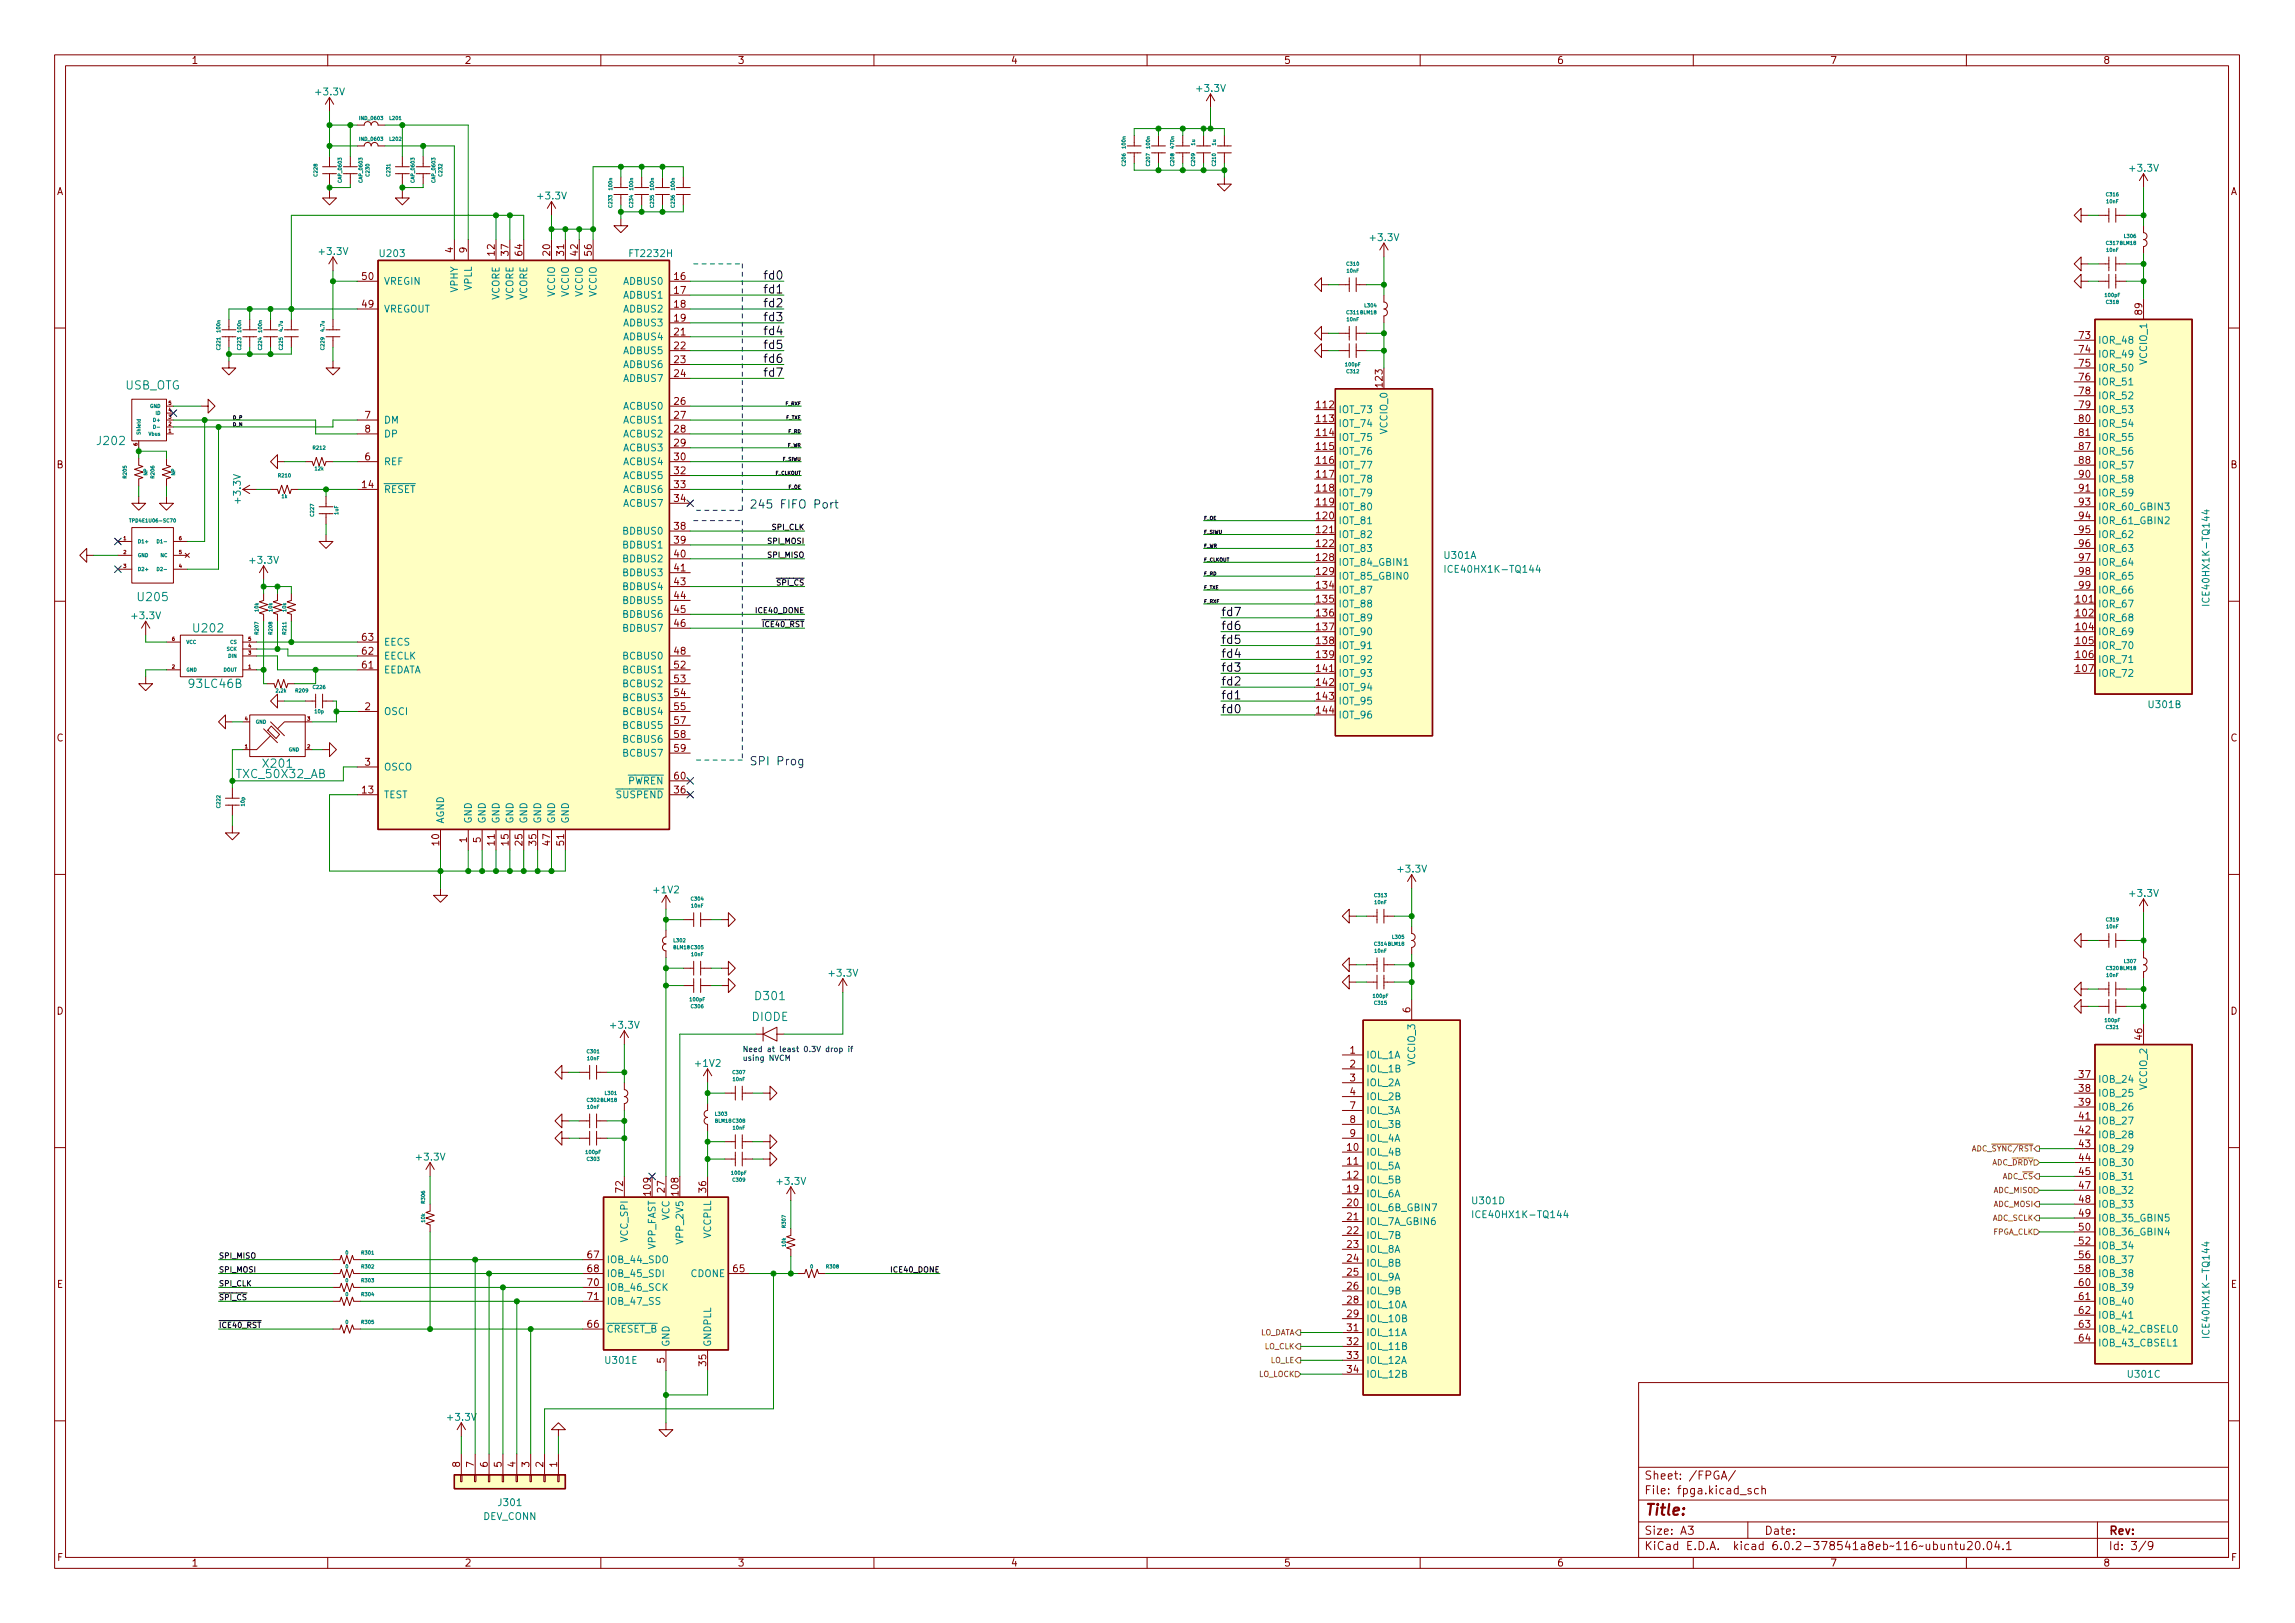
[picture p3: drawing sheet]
<svg xmlns="http://www.w3.org/2000/svg" width="420mm" height="297mm" viewBox="0 0 420 297" stroke-linecap="round" stroke-linejoin="round" font-family="sans-serif">
<defs><g id="words">
<text font-size="2.8" fill="#840000" x="301" y="277.3">Title:</text>
<g font-size="2.1">
<text x="140.3" y="51.2">fd0</text>
<text x="140.3" y="53.7">fd1</text>
<text x="140.3" y="58.8">fd3</text>
<text x="140.3" y="56.2">fd2</text>
<text x="140.3" y="63.9">fd5</text>
<text x="140.3" y="61.3">fd4</text>
<text x="140.3" y="66.4">fd6</text>
<text x="140.3" y="68.9">fd7</text>
<text x="223.5" y="112.8">fd7</text>
<text x="223.5" y="115.3">fd6</text>
<text x="223.5" y="117.8">fd5</text>
<text x="223.5" y="125.5">fd2</text>
<text x="223.5" y="122.9">fd3</text>
<text x="223.5" y="120.4">fd4</text>
<text x="223.5" y="130.5">fd0</text>
<text x="223.5" y="128">fd1</text>
</g>
<g font-size="2.1" fill="#008484">
<text x="22.8" y="71.3">USB_OTG</text>
<text x="18" y="81.4">J202</text>
<text x="25.4" y="110">U205</text>
<text x="35.6" y="115.7">U202</text>
<text x="34.8" y="125.9">93LC46B</text>
<text x="43.5" y="142.4">TXC_50X32_AB</text>
<text x="48.3" y="140.5">X201</text>
<text x="138.4" y="183">D301</text>
<text x="137.6" y="186.9">DIODE</text>
</g>
<g font-size="2.1" fill="#0000c2">
<text x="137.2" y="93.1">245 FIFO Port</text>
<text x="137.2" y="140.1">SPI Prog</text>
</g>
<g font-size="2.1" fill="#840000">
<text x="301" y="273.5">File: fpga.kicad_sch</text>
<text x="301" y="270.8">Sheet: /FPGA/</text>
<text x="301" y="280.9">Size: A3</text>
<text x="323" y="280.9">Date:</text>
<text x="386" y="280.9">Rev:</text>
<text x="301" y="283.7">KiCad E.D.A. kicad 6.0.2-378541a8eb~116~ubuntu20.04.1</text>
<text x="386" y="283.7">Id: 3/9</text>
</g>
<g font-size="1.8" fill="#840000">
<text x="35" y="11.7">1</text>
<text x="85" y="11.7">2</text>
<text x="135" y="11.7">3</text>
<text x="185" y="11.7">4</text>
<text x="235" y="11.7">5</text>
<text x="285" y="11.7">6</text>
<text x="335" y="11.7">7</text>
<text x="385" y="11.7">8</text>
<text x="10.3" y="35.7">A</text>
<text x="408.3" y="35.7">A</text>
<text x="82.9" y="46.2" transform="rotate(-90 82.9 46.2)">4</text>
<text x="85.5" y="46.2" transform="rotate(-90 85.5 46.2)">9</text>
<text x="90.6" y="46.7" transform="rotate(-90 90.6 46.7)">12</text>
<text x="93.1" y="46.7" transform="rotate(-90 93.1 46.7)">37</text>
<text x="95.6" y="46.7" transform="rotate(-90 95.6 46.7)">64</text>
<text x="100.7" y="46.7" transform="rotate(-90 100.7 46.7)">20</text>
<text x="103.3" y="46.7" transform="rotate(-90 103.3 46.7)">31</text>
<text x="105.8" y="46.7" transform="rotate(-90 105.8 46.7)">42</text>
<text x="108.3" y="46.7" transform="rotate(-90 108.3 46.7)">56</text>
<text x="66.3" y="51.2">50</text>
<text x="123.5" y="51.2">16</text>
<text x="123.5" y="53.8">17</text>
<text x="66.3" y="56.3">49</text>
<text x="123.5" y="56.3">18</text>
<text x="123.5" y="58.8">19</text>
<text x="392.2" y="57.5" transform="rotate(-90 392.2 57.5)">89</text>
<text x="123.5" y="61.4">21</text>
<text x="123.5" y="63.9">22</text>
<text x="380.7" y="62">73</text>
<text x="380.7" y="64.6">74</text>
<text x="123.5" y="66.5">23</text>
<text x="123.5" y="69">24</text>
<text x="253.1" y="70.7" transform="rotate(-90 253.1 70.7)">123</text>
<text x="380.7" y="67.1">75</text>
<text x="380.7" y="69.6">76</text>
<text x="66.8" y="76.6">7</text>
<text x="123.5" y="74.1">26</text>
<text x="123.5" y="76.6">27</text>
<text x="241.1" y="74.7">112</text>
<text x="241.1" y="77.3">113</text>
<text x="380.7" y="72.2">78</text>
<text x="380.7" y="74.7">79</text>
<text x="380.7" y="77.3">80</text>
<text x="66.8" y="79.2">8</text>
<text x="123.5" y="79.2">28</text>
<text x="123.5" y="81.7">29</text>
<text x="241.1" y="79.8">114</text>
<text x="241.1" y="82.3">115</text>
<text x="380.7" y="79.8">81</text>
<text x="380.7" y="82.3">87</text>
<text x="10.3" y="85.7">B</text>
<text x="66.3" y="89.3">14</text>
<text x="66.8" y="84.2">6</text>
<text x="123.5" y="84.2">30</text>
<text x="123.5" y="86.8">32</text>
<text x="123.5" y="89.3">33</text>
<text x="241.1" y="84.9">116</text>
<text x="241.1" y="87.4">117</text>
<text x="241.1" y="90">118</text>
<text x="380.7" y="84.9">88</text>
<text x="380.7" y="87.4">90</text>
<text x="380.7" y="90">91</text>
<text x="408.3" y="85.7">B</text>
<text x="123.5" y="91.9">34</text>
<text x="241.1" y="92.5">119</text>
<text x="241.1" y="95">120</text>
<text x="380.7" y="92.5">93</text>
<text x="380.7" y="95">94</text>
<text x="123.5" y="96.9">38</text>
<text x="123.5" y="99.5">39</text>
<text x="241.1" y="97.6">121</text>
<text x="241.1" y="100.1">122</text>
<text x="380.7" y="97.6">95</text>
<text x="380.7" y="100.1">96</text>
<text x="123.5" y="102">40</text>
<text x="123.5" y="104.6">41</text>
<text x="123.5" y="107.1">43</text>
<text x="241.1" y="102.7">128</text>
<text x="241.1" y="105.2">129</text>
<text x="241.1" y="107.7">134</text>
<text x="380.7" y="102.7">97</text>
<text x="380.7" y="105.2">98</text>
<text x="380.7" y="107.7">99</text>
<text x="123.5" y="109.6">44</text>
<text x="123.5" y="112.2">45</text>
<text x="241.1" y="110.3">135</text>
<text x="241.1" y="112.8">136</text>
<text x="380.2" y="110.3">101</text>
<text x="380.2" y="112.8">102</text>
<text x="66.3" y="119.8">62</text>
<text x="66.3" y="117.3">63</text>
<text x="123.5" y="114.7">46</text>
<text x="123.5" y="119.8">48</text>
<text x="241.1" y="115.4">137</text>
<text x="241.1" y="117.9">138</text>
<text x="380.2" y="115.4">104</text>
<text x="380.2" y="117.9">105</text>
<text x="66.3" y="122.3">61</text>
<text x="123.5" y="122.3">52</text>
<text x="123.5" y="124.9">53</text>
<text x="241.1" y="120.4">139</text>
<text x="241.1" y="123">141</text>
<text x="241.1" y="125.5">142</text>
<text x="380.2" y="120.4">106</text>
<text x="380.2" y="123">107</text>
<text x="66.8" y="130">2</text>
<text x="123.5" y="127.4">54</text>
<text x="123.5" y="130">55</text>
<text x="241.1" y="128.1">143</text>
<text x="241.1" y="130.6">144</text>
<text x="10.3" y="135.7">C</text>
<text x="123.5" y="132.5">57</text>
<text x="123.5" y="135">58</text>
<text x="123.5" y="137.6">59</text>
<text x="408.3" y="135.7">C</text>
<text x="66.8" y="140.1">3</text>
<text x="123.5" y="142.7">60</text>
<text x="66.3" y="145.2">13</text>
<text x="123.5" y="145.2">36</text>
<text x="80.4" y="154.7" transform="rotate(-90 80.4 154.7)">10</text>
<text x="85.5" y="154.2" transform="rotate(-90 85.5 154.2)">1</text>
<text x="88" y="154.2" transform="rotate(-90 88 154.2)">5</text>
<text x="90.6" y="154.7" transform="rotate(-90 90.6 154.7)">11</text>
<text x="93.1" y="154.7" transform="rotate(-90 93.1 154.7)">15</text>
<text x="95.6" y="154.7" transform="rotate(-90 95.6 154.7)">25</text>
<text x="98.2" y="154.7" transform="rotate(-90 98.2 154.7)">35</text>
<text x="100.7" y="154.7" transform="rotate(-90 100.7 154.7)">47</text>
<text x="103.3" y="154.7" transform="rotate(-90 103.3 154.7)">51</text>
<text x="10.3" y="185.7">D</text>
<text x="258.2" y="185.3" transform="rotate(-90 258.2 185.3)">6</text>
<text x="408.3" y="185.7">D</text>
<text x="392.2" y="190.3" transform="rotate(-90 392.2 190.3)">46</text>
<text x="247.2" y="192.8">1</text>
<text x="247.2" y="195.4">2</text>
<text x="247.2" y="197.9">3</text>
<text x="380.7" y="197.3">37</text>
<text x="247.2" y="200.4">4</text>
<text x="247.2" y="203">7</text>
<text x="380.7" y="199.8">38</text>
<text x="380.7" y="202.3">39</text>
<text x="247.2" y="205.5">8</text>
<text x="247.2" y="208.1">9</text>
<text x="380.7" y="204.9">41</text>
<text x="380.7" y="207.4">42</text>
<text x="380.7" y="210">43</text>
<text x="246.7" y="210.6">10</text>
<text x="246.7" y="213.1">11</text>
<text x="246.7" y="215.7">12</text>
<text x="380.7" y="212.5">44</text>
<text x="380.7" y="215">45</text>
<text x="114" y="218.2" transform="rotate(-90 114 218.2)">72</text>
<text x="119.1" y="218.7" transform="rotate(-90 119.1 218.7)">109</text>
<text x="121.7" y="218.2" transform="rotate(-90 121.7 218.2)">27</text>
<text x="124.2" y="218.7" transform="rotate(-90 124.2 218.7)">108</text>
<text x="129.3" y="218.2" transform="rotate(-90 129.3 218.2)">36</text>
<text x="246.7" y="218.2">19</text>
<text x="246.7" y="220.8">20</text>
<text x="380.7" y="217.6">47</text>
<text x="380.7" y="220.1">48</text>
<text x="246.7" y="223.3">21</text>
<text x="246.7" y="225.8">22</text>
<text x="380.7" y="222.7">49</text>
<text x="380.7" y="225.2">50</text>
<text x="380.7" y="227.7">52</text>
<text x="107.6" y="230.3">67</text>
<text x="107.6" y="232.8">68</text>
<text x="134.3" y="232.8">65</text>
<text x="246.7" y="228.4">23</text>
<text x="246.7" y="230.9">24</text>
<text x="246.7" y="233.5">25</text>
<text x="380.7" y="230.3">56</text>
<text x="380.7" y="232.8">58</text>
<text x="10.4" y="235.7">E</text>
<text x="107.6" y="235.4">70</text>
<text x="107.6" y="237.9">71</text>
<text x="246.7" y="236">26</text>
<text x="246.7" y="238.5">28</text>
<text x="380.7" y="235.4">60</text>
<text x="380.7" y="237.9">61</text>
<text x="408.4" y="235.7">E</text>
<text x="107.6" y="243">66</text>
<text x="246.7" y="241.1">29</text>
<text x="246.7" y="243.6">31</text>
<text x="380.7" y="240.4">62</text>
<text x="380.7" y="243">63</text>
<text x="380.7" y="245.5">64</text>
<text x="121.7" y="249.4" transform="rotate(-90 121.7 249.4)">5</text>
<text x="129.3" y="249.9" transform="rotate(-90 129.3 249.9)">35</text>
<text x="246.7" y="246.2">32</text>
<text x="246.7" y="248.7">33</text>
<text x="246.7" y="251.2">34</text>
<text x="84.2" y="268.5" transform="rotate(-90 84.2 268.5)">8</text>
<text x="86.7" y="268.5" transform="rotate(-90 86.7 268.5)">7</text>
<text x="89.3" y="268.5" transform="rotate(-90 89.3 268.5)">6</text>
<text x="91.8" y="268.5" transform="rotate(-90 91.8 268.5)">5</text>
<text x="94.4" y="268.5" transform="rotate(-90 94.4 268.5)">4</text>
<text x="96.9" y="268.5" transform="rotate(-90 96.9 268.5)">3</text>
<text x="99.4" y="268.5" transform="rotate(-90 99.4 268.5)">2</text>
<text x="102" y="268.5" transform="rotate(-90 102 268.5)">1</text>
<text x="10.4" y="285.7">F</text>
<text x="35" y="286.7">1</text>
<text x="85" y="286.7">2</text>
<text x="135" y="286.7">3</text>
<text x="185" y="286.7">4</text>
<text x="235" y="286.7">5</text>
<text x="285" y="286.7">6</text>
<text x="335" y="286.7">7</text>
<text x="385" y="286.7">8</text>
<text x="408.4" y="285.7">F</text>
</g>
<g font-size="1.8" fill="#008484">
<text x="58" y="17.4">+3.3V</text>
<text x="219.3" y="16.8">+3.3V</text>
<text x="390.1" y="31.4">+3.3V</text>
<text x="98.6" y="36.5">+3.3V</text>
<text x="58.6" y="46.6">+3.3V</text>
<text x="69.7" y="47">U203</text>
<text x="115.4" y="47">FT2232H</text>
<text x="251" y="44.1">+3.3V</text>
<text x="70.2" y="52.1">VREGIN</text>
<text x="83.8" y="53.5" transform="rotate(-90 83.8 53.5)">VPHY</text>
<text x="86.4" y="53.2" transform="rotate(-90 86.4 53.2)">VPLL</text>
<text x="114.3" y="52.1">ADBUS0</text>
<text x="70.2" y="57.2">VREGOUT</text>
<text x="91.4" y="55" transform="rotate(-90 91.4 55)">VCORE</text>
<text x="94" y="55" transform="rotate(-90 94 55)">VCORE</text>
<text x="96.5" y="55" transform="rotate(-90 96.5 55)">VCORE</text>
<text x="101.6" y="54.3" transform="rotate(-90 101.6 54.3)">VCCIO</text>
<text x="104.1" y="54.3" transform="rotate(-90 104.1 54.3)">VCCIO</text>
<text x="106.7" y="54.3" transform="rotate(-90 106.7 54.3)">VCCIO</text>
<text x="109.2" y="54.3" transform="rotate(-90 109.2 54.3)">VCCIO</text>
<text x="114.3" y="54.6">ADBUS1</text>
<text x="114.3" y="57.2">ADBUS2</text>
<text x="114.3" y="59.7">ADBUS3</text>
<text x="114.3" y="62.3">ADBUS4</text>
<text x="114.3" y="64.8">ADBUS5</text>
<text x="384" y="62.9">IOR_48</text>
<text x="384" y="65.4">IOR_49</text>
<text x="114.3" y="67.3">ADBUS6</text>
<text x="114.3" y="69.9">ADBUS7</text>
<text x="384" y="68">IOR_50</text>
<text x="384" y="70.5">IOR_51</text>
<text x="393.1" y="66.5" transform="rotate(-90 393.1 66.5)">VCCIO_1</text>
<text x="70.2" y="77.5">DM</text>
<text x="114.3" y="75">ACBUS0</text>
<text x="114.3" y="77.5">ACBUS1</text>
<text x="245" y="75.6">IOT_73</text>
<text x="384" y="73.1">IOR_52</text>
<text x="384" y="75.6">IOR_53</text>
<text x="70.2" y="80">DP</text>
<text x="114.3" y="80">ACBUS2</text>
<text x="114.3" y="82.6">ACBUS3</text>
<text x="245" y="78.1">IOT_74</text>
<text x="245" y="80.7">IOT_75</text>
<text x="245" y="83.2">IOT_76</text>
<text x="254" y="79.2" transform="rotate(-90 254 79.2)">VCCIO_0</text>
<text x="384" y="78.1">IOR_54</text>
<text x="384" y="80.7">IOR_55</text>
<text x="384" y="83.2">IOR_56</text>
<text x="70.2" y="85.1">REF</text>
<text x="114.3" y="85.1">ACBUS4</text>
<text x="114.3" y="87.7">ACBUS5</text>
<text x="245" y="85.8">IOT_77</text>
<text x="245" y="88.3">IOT_78</text>
<text x="384" y="85.8">IOR_57</text>
<text x="384" y="88.3">IOR_58</text>
<text x="44.1" y="91.9" transform="rotate(-90 44.1 91.9)">+3.3V</text>
<text x="70.2" y="90.2">~{RESET}</text>
<text x="114.3" y="90.2">ACBUS6</text>
<text x="114.3" y="92.7">ACBUS7</text>
<text x="245" y="90.8">IOT_79</text>
<text x="245" y="93.4">IOT_80</text>
<text x="245" y="95.9">IOT_81</text>
<text x="384" y="90.8">IOR_59</text>
<text x="384" y="93.4">IOR_60_GBIN3</text>
<text x="384" y="95.9">IOR_61_GBIN2</text>
<text x="114.3" y="97.8">BDBUS0</text>
<text x="114.3" y="100.4">BDBUS1</text>
<text x="245" y="98.5">IOT_82</text>
<text x="245" y="101">IOT_83</text>
<text x="384" y="98.5">IOR_62</text>
<text x="384" y="101">IOR_63</text>
<text x="45.9" y="103.2">+3.3V</text>
<text x="114.3" y="102.9">BDBUS2</text>
<text x="114.3" y="105.4">BDBUS3</text>
<text x="114.3" y="108">BDBUS4</text>
<text x="245" y="103.5">IOT_84_GBIN1</text>
<text x="245" y="106.1">IOT_85_GBIN0</text>
<text x="264.5" y="102.3">U301A</text>
<text x="265.4" y="104.8">ICE40HX1K-TQ144</text>
<text x="384" y="103.5">IOR_64</text>
<text x="384" y="106.1">IOR_65</text>
<text x="24.3" y="113.3">+3.3V</text>
<text x="114.3" y="110.5">BDBUS5</text>
<text x="114.3" y="113.1">BDBUS6</text>
<text x="245" y="108.6">IOT_87</text>
<text x="245" y="111.2">IOT_88</text>
<text x="245" y="113.7">IOT_89</text>
<text x="384" y="111.2">IOR_67</text>
<text x="384" y="113.7">IOR_68</text>
<text x="384" y="108.6">IOR_66</text>
<text x="404.5" y="109.9" transform="rotate(-90 404.5 109.9)">ICE40HX1K-TQ144</text>
<text x="70.2" y="118.1">EECS</text>
<text x="114.3" y="115.6">BDBUS7</text>
<text x="245" y="116.2">IOT_90</text>
<text x="245" y="118.8">IOT_91</text>
<text x="384" y="116.2">IOR_69</text>
<text x="384" y="118.8">IOR_70</text>
<text x="70.2" y="123.2">EEDATA</text>
<text x="70.2" y="120.7">EECLK</text>
<text x="114.3" y="120.7">BCBUS0</text>
<text x="114.3" y="123.2">BCBUS1</text>
<text x="114.3" y="125.8">BCBUS2</text>
<text x="245" y="121.3">IOT_92</text>
<text x="245" y="123.9">IOT_93</text>
<text x="384" y="121.3">IOR_71</text>
<text x="384" y="123.9">IOR_72</text>
<text x="70.2" y="130.8">OSCI</text>
<text x="114.3" y="128.3">BCBUS3</text>
<text x="114.3" y="130.8">BCBUS4</text>
<text x="245" y="126.4">IOT_94</text>
<text x="245" y="128.9">IOT_95</text>
<text x="245" y="131.5">IOT_96</text>
<text x="393.5" y="129.6">U301B</text>
<text x="114.3" y="133.4">BCBUS5</text>
<text x="114.3" y="135.9">BCBUS6</text>
<text x="70.2" y="141">OSCO</text>
<text x="113.6" y="143.5">~{PWREN}</text>
<text x="114.3" y="138.5">BCBUS7</text>
<text x="70.2" y="146.1">TEST</text>
<text x="111.6" y="146.1">~{SUSPEND}</text>
<text x="81.3" y="150.8" transform="rotate(-90 81.3 150.8)">AGND</text>
<text x="86.4" y="150.8" transform="rotate(-90 86.4 150.8)">GND</text>
<text x="88.9" y="150.8" transform="rotate(-90 88.9 150.8)">GND</text>
<text x="91.4" y="150.8" transform="rotate(-90 91.4 150.8)">GND</text>
<text x="94" y="150.8" transform="rotate(-90 94 150.8)">GND</text>
<text x="96.5" y="150.8" transform="rotate(-90 96.5 150.8)">GND</text>
<text x="99.1" y="150.8" transform="rotate(-90 99.1 150.8)">GND</text>
<text x="101.6" y="150.8" transform="rotate(-90 101.6 150.8)">GND</text>
<text x="104.1" y="150.8" transform="rotate(-90 104.1 150.8)">GND</text>
<text x="256.1" y="159.7">+3.3V</text>
<text x="119.8" y="163.5">+1V2</text>
<text x="390.1" y="164.1">+3.3V</text>
<text x="152" y="178.7">+3.3V</text>
<text x="112" y="188.3">+3.3V</text>
<text x="127.5" y="195.2">+1V2</text>
<text x="250.1" y="193.7">IOL_1A</text>
<text x="250.1" y="196.3">IOL_1B</text>
<text x="259.1" y="194.8" transform="rotate(-90 259.1 194.8)">VCCIO_3</text>
<text x="250.1" y="198.8">IOL_2A</text>
<text x="250.1" y="201.3">IOL_2B</text>
<text x="250.1" y="203.9">IOL_3A</text>
<text x="384" y="198.2">IOB_24</text>
<text x="384" y="200.7">IOB_25</text>
<text x="384" y="203.2">IOB_26</text>
<text x="393.1" y="199.2" transform="rotate(-90 393.1 199.2)">VCCIO_2</text>
<text x="250.1" y="206.4">IOL_3B</text>
<text x="250.1" y="209">IOL_4A</text>
<text x="384" y="205.8">IOB_27</text>
<text x="384" y="208.3">IOB_28</text>
<text x="76.4" y="212.4">+3.3V</text>
<text x="250.1" y="211.5">IOL_4B</text>
<text x="250.1" y="214">IOL_5A</text>
<text x="384" y="210.9">IOB_29</text>
<text x="384" y="213.4">IOB_30</text>
<text x="384" y="215.9">IOB_31</text>
<text x="142.4" y="216.8">+3.3V</text>
<text x="250.1" y="216.6">IOL_5B</text>
<text x="250.1" y="219.1">IOL_6A</text>
<text x="250.1" y="221.7">IOL_6B_GBIN7</text>
<text x="269.7" y="220.4">U301D</text>
<text x="384" y="218.5">IOB_32</text>
<text x="384" y="221">IOB_33</text>
<text x="114.9" y="227.2" transform="rotate(-90 114.9 227.2)">VCC_SPI</text>
<text x="122.6" y="223.4" transform="rotate(-90 122.6 223.4)">VCC</text>
<text x="125.1" y="227.3" transform="rotate(-90 125.1 227.3)">VPP_2V5</text>
<text x="130.2" y="226.7" transform="rotate(-90 130.2 226.7)">VCCPLL</text>
<text x="250.1" y="224.2">IOL_7A_GBIN6</text>
<text x="250.1" y="226.7">IOL_7B</text>
<text x="270.5" y="222.9">ICE40HX1K-TQ144</text>
<text x="384" y="223.6">IOB_35_GBIN5</text>
<text x="384" y="226.1">IOB_36_GBIN4</text>
<text x="111" y="231.2">IOB_44_SDO</text>
<text x="111" y="233.7">IOB_45_SDI</text>
<text x="120" y="228.8" transform="rotate(-90 120 228.8)">VPP_FAST</text>
<text x="126.5" y="233.7">CDONE</text>
<text x="250.1" y="229.3">IOL_8A</text>
<text x="250.1" y="231.8">IOL_8B</text>
<text x="384" y="228.6">IOB_34</text>
<text x="384" y="231.2">IOB_37</text>
<text x="384" y="233.7">IOB_38</text>
<text x="111" y="236.3">IOB_46_SCK</text>
<text x="111" y="238.8">IOB_47_SS</text>
<text x="250.1" y="234.4">IOL_9A</text>
<text x="250.1" y="236.9">IOL_9B</text>
<text x="250.1" y="239.4">IOL_10A</text>
<text x="384" y="236.3">IOB_39</text>
<text x="384" y="238.8">IOB_40</text>
<text x="111" y="243.9">~{CRESET_B}</text>
<text x="250.1" y="242">IOL_10B</text>
<text x="250.1" y="244.5">IOL_11A</text>
<text x="384" y="241.3">IOB_41</text>
<text x="384" y="243.9">IOB_42_CBSEL0</text>
<text x="404.5" y="243.9" transform="rotate(-90 404.5 243.9)">ICE40HX1K-TQ144</text>
<text x="111" y="249.6">U301E</text>
<text x="122.6" y="246.5" transform="rotate(-90 122.6 246.5)">GND</text>
<text x="130.2" y="246.5" transform="rotate(-90 130.2 246.5)">GNDPLL</text>
<text x="250.1" y="247.1">IOL_11B</text>
<text x="250.1" y="249.6">IOL_12A</text>
<text x="384" y="246.4">IOB_43_CBSEL1</text>
<text x="250.1" y="252.1">IOL_12B</text>
<text x="389.7" y="252.1">U301C</text>
<text x="82.1" y="260">+3.3V</text>
<text x="91.4" y="275.6">J301</text>
<text x="88.4" y="278.2">DEV_CONN</text>
</g>
<g font-size="1.4">
<text x="140.7" y="99.5">SPI_MOSI</text>
<text x="141.4" y="97">SPI_CLK</text>
<text x="140.7" y="102.1">SPI_MISO</text>
<text x="141.3" y="107.1">~{SPI_CS}</text>
<text x="138.7" y="112.2">ICE40_DONE</text>
<text x="138.8" y="114.8">~{ICE40_RST}</text>
<text x="40" y="232.9">SPI_MOSI</text>
<text x="40" y="230.3">SPI_MISO</text>
<text x="163.4" y="232.9">ICE40_DONE</text>
<text x="40" y="238">~{SPI_CS}</text>
<text x="40" y="235.4">SPI_CLK</text>
<text x="40" y="243">~{ICE40_RST}</text>
</g>
<g font-size="1.4" fill="#0000c2">
<text x="135.9" y="192.5">Need at least 0.3V drop if</text>
<text x="135.9" y="194.1">using NVCM</text>
</g>
<g font-size="1.4" fill="#848400">
<text x="360.4" y="210.7">ADC_~{SYNC/RST}</text>
<text x="363.5" y="213.3">ADC_~{DRDY}</text>
<text x="365.5" y="215.8">ADC_~{CS}</text>
<text x="364.9" y="220.9">ADC_MOSI</text>
<text x="364.9" y="218.3">ADC_MISO</text>
<text x="364.7" y="223.4">ADC_SCLK</text>
<text x="364.8" y="226">FPGA_CLK</text>
<text x="230.5" y="244.4">LO_DATA</text>
<text x="230.4" y="252">LO_LOCK</text>
<text x="231.5" y="246.9">LO_CLK</text>
<text x="232.6" y="249.5">LO_LE</text>
</g>
<g font-size=".9" fill="#008484">
<text x="66" y="21.9">IND_0603</text>
<text x="71.4" y="21.9">L201</text>
<text x="66" y="25.8">IND_0603</text>
<text x="71.4" y="25.8">L202</text>
<text x="206.1" y="27.1" transform="rotate(-90 206.1 27.1)">100n</text>
<text x="210.5" y="27.1" transform="rotate(-90 210.5 27.1)">100n</text>
<text x="214.9" y="27.1" transform="rotate(-90 214.9 27.1)">470n</text>
<text x="218.8" y="26.6" transform="rotate(-90 218.8 26.6)">1u</text>
<text x="222.6" y="26.6" transform="rotate(-90 222.6 26.6)">1u</text>
<text x="58.1" y="32.2" transform="rotate(-90 58.1 32.2)">C228</text>
<text x="62.5" y="33.3" transform="rotate(-90 62.5 33.3)">CAP_0603</text>
<text x="66.4" y="33.3" transform="rotate(-90 66.4 33.3)">CAP_0603</text>
<text x="67.6" y="32.2" transform="rotate(-90 67.6 32.2)">C230</text>
<text x="71.4" y="32.2" transform="rotate(-90 71.4 32.2)">C231</text>
<text x="75.9" y="33.3" transform="rotate(-90 75.9 33.3)">CAP_0603</text>
<text x="79.7" y="33.3" transform="rotate(-90 79.7 33.3)">CAP_0603</text>
<text x="81" y="32.2" transform="rotate(-90 81 32.2)">C232</text>
<text x="112.1" y="34.7" transform="rotate(-90 112.1 34.7)">100n</text>
<text x="115.9" y="34.7" transform="rotate(-90 115.9 34.7)">100n</text>
<text x="119.7" y="34.7" transform="rotate(-90 119.7 34.7)">100n</text>
<text x="123.5" y="34.7" transform="rotate(-90 123.5 34.7)">100n</text>
<text x="206.1" y="30.3" transform="rotate(-90 206.1 30.3)">C206</text>
<text x="210.5" y="30.3" transform="rotate(-90 210.5 30.3)">C207</text>
<text x="214.9" y="30.3" transform="rotate(-90 214.9 30.3)">C208</text>
<text x="218.8" y="30.3" transform="rotate(-90 218.8 30.3)">C209</text>
<text x="222.6" y="30.3" transform="rotate(-90 222.6 30.3)">C210</text>
<text x="385.7" y="35.9">C316</text>
<text x="112.1" y="37.9" transform="rotate(-90 112.1 37.9)">C233</text>
<text x="115.9" y="37.9" transform="rotate(-90 115.9 37.9)">C234</text>
<text x="119.7" y="37.9" transform="rotate(-90 119.7 37.9)">C235</text>
<text x="123.5" y="37.9" transform="rotate(-90 123.5 37.9)">C236</text>
<text x="385.7" y="37.2">10nF</text>
<text x="385.7" y="44.8">C317 BLM18</text>
<text x="385.7" y="46.1">10nF</text>
<text x="388.9" y="43.5">L306</text>
<text x="246.6" y="48.6">C310</text>
<text x="246.6" y="49.9">10nF</text>
<text x="246.6" y="57.5">C311 BLM18</text>
<text x="246.6" y="58.8">10nF</text>
<text x="249.9" y="56.2">L304</text>
<text x="385.4" y="54.3">100pF</text>
<text x="385.7" y="55.6">C318</text>
<text x="40.3" y="64" transform="rotate(-90 40.3 64)">C221</text>
<text x="40.3" y="60.7" transform="rotate(-90 40.3 60.7)">100n</text>
<text x="44.1" y="64" transform="rotate(-90 44.1 64)">C223</text>
<text x="44.1" y="60.7" transform="rotate(-90 44.1 60.7)">100n</text>
<text x="47.9" y="64" transform="rotate(-90 47.9 64)">C224</text>
<text x="47.9" y="60.7" transform="rotate(-90 47.9 60.7)">100n</text>
<text x="51.8" y="64" transform="rotate(-90 51.8 64)">C225</text>
<text x="51.8" y="60.6" transform="rotate(-90 51.8 60.6)">4.7u</text>
<text x="59.4" y="64" transform="rotate(-90 59.4 64)">C229</text>
<text x="59.4" y="60.6" transform="rotate(-90 59.4 60.6)">4.7u</text>
<text x="246.4" y="67">100pF</text>
<text x="246.6" y="68.3">C312</text>
<text x="27.5" y="74.6">GND</text>
<text x="28.3" y="77.2">D+</text>
<text x="28.6" y="75.9">ID</text>
<text x="25.7" y="79.7" transform="rotate(-90 25.7 79.7)">Shield</text>
<text x="27.3" y="79.7">Vbus</text>
<text x="57.4" y="82.3">R212</text>
<text x="23.2" y="87.5" transform="rotate(-90 23.2 87.5)">R205</text>
<text x="27" y="87" transform="rotate(-90 27 87)">NP</text>
<text x="28.3" y="87.5" transform="rotate(-90 28.3 87.5)">R206</text>
<text x="32.1" y="87" transform="rotate(-90 32.1 87)">NP</text>
<text x="51" y="87.3">R210</text>
<text x="57.7" y="86.1">12k</text>
<text x="24.2" y="95.6">TPD4E1U06-SC70</text>
<text x="51.6" y="91.2">1k</text>
<text x="57.5" y="94.4" transform="rotate(-90 57.5 94.4)">C227</text>
<text x="61.9" y="94.2" transform="rotate(-90 61.9 94.2)">1uF</text>
<text x="25.1" y="99.4">D1+</text>
<text x="25.1" y="102">GND</text>
<text x="29.3" y="99.4">D1-</text>
<text x="29.5" y="102">NC</text>
<text x="25.1" y="104.5">D2+</text>
<text x="29.3" y="104.5">D2-</text>
<text x="47.3" y="111.9" transform="rotate(-90 47.3 111.9)">10k</text>
<text x="49.8" y="111.9" transform="rotate(-90 49.8 111.9)">10k</text>
<text x="52.4" y="111.9" transform="rotate(-90 52.4 111.9)">10k</text>
<text x="34" y="117.8">VCC</text>
<text x="41.6" y="119.1">SCK</text>
<text x="42.2" y="117.8">CS</text>
<text x="47.3" y="116" transform="rotate(-90 47.3 116)">R207</text>
<text x="49.8" y="116" transform="rotate(-90 49.8 116)">R208</text>
<text x="52.4" y="116" transform="rotate(-90 52.4 116)">R211</text>
<text x="34" y="122.9">GND</text>
<text x="40.9" y="122.9">DOUT</text>
<text x="41.9" y="120.4">DIN</text>
<text x="50.6" y="126.7">2.2k</text>
<text x="54.2" y="126.7">R209</text>
<text x="57.4" y="126.1">C226</text>
<text x="57.7" y="130.5">10p</text>
<text x="46.7" y="132.4">GND</text>
<text x="52.9" y="137.5">GND</text>
<text x="40.3" y="147.8" transform="rotate(-90 40.3 147.8)">C222</text>
<text x="44.8" y="147.5" transform="rotate(-90 44.8 147.5)">10p</text>
<text x="126.6" y="164.8">C304</text>
<text x="126.6" y="166.1">10nF</text>
<text x="251.7" y="164.2">C313</text>
<text x="251.7" y="165.5">10nF</text>
<text x="123.3" y="173.7">BLM18 C305</text>
<text x="123.4" y="172.4">L302</text>
<text x="251.7" y="173.1">C314 BLM18</text>
<text x="255" y="171.8">L305</text>
<text x="385.7" y="168.6">C319</text>
<text x="385.7" y="169.9">10nF</text>
<text x="126.6" y="175">10nF</text>
<text x="251.7" y="174.3">10nF</text>
<text x="385.7" y="177.5">C320 BLM18</text>
<text x="385.7" y="178.8">10nF</text>
<text x="388.9" y="176.2">L307</text>
<text x="126.4" y="183.2">100pF</text>
<text x="126.6" y="184.5">C306</text>
<text x="251.5" y="182.6">100pF</text>
<text x="251.7" y="183.9">C315</text>
<text x="385.4" y="187">100pF</text>
<text x="385.7" y="188.3">C321</text>
<text x="107.5" y="192.8">C301</text>
<text x="107.6" y="194">10nF</text>
<text x="134.2" y="196.6">C307</text>
<text x="134.2" y="197.8">10nF</text>
<text x="107.5" y="201.6">C302 BLM18</text>
<text x="107.6" y="202.9">10nF</text>
<text x="110.8" y="200.4">L301</text>
<text x="130.9" y="205.5">BLM18 C308</text>
<text x="131" y="204.2">L303</text>
<text x="134.2" y="206.7">10nF</text>
<text x="107.3" y="211.2">100pF</text>
<text x="107.5" y="212.4">C303</text>
<text x="134" y="215">100pF</text>
<text x="77.8" y="220.2" transform="rotate(-90 77.8 220.2)">R306</text>
<text x="134.2" y="216.3">C309</text>
<text x="77.8" y="223.7" transform="rotate(-90 77.8 223.7)">10k</text>
<text x="143.8" y="224.6" transform="rotate(-90 143.8 224.6)">R307</text>
<text x="63.3" y="232.1">0</text>
<text x="63.3" y="229.6">0</text>
<text x="66.3" y="232.1">R302</text>
<text x="66.3" y="229.6">R301</text>
<text x="143.8" y="228.1" transform="rotate(-90 143.8 228.1)">10k</text>
<text x="148.3" y="232.1">0</text>
<text x="151.3" y="232.1">R308</text>
<text x="63.3" y="237.2">0</text>
<text x="63.3" y="234.7">0</text>
<text x="66.3" y="237.2">R304</text>
<text x="66.3" y="234.7">R303</text>
<text x="63.3" y="242.3">0</text>
<text x="66.3" y="242.3">R305</text>
</g>
<g font-size=".9" fill="#840000">
<text x="30.9" y="77.9">2</text>
<text x="30.9" y="76.6">3</text>
<text x="30.9" y="75.3">4</text>
<text x="30.9" y="74.1">5</text>
<text x="25.1" y="81.6" transform="rotate(-90 25.1 81.6)">6</text>
<text x="30.9" y="79.2">1</text>
<text x="22.6" y="98.8">1</text>
<text x="22.6" y="101.4">2</text>
<text x="32.8" y="101.4">5</text>
<text x="32.8" y="98.8">6</text>
<text x="22.6" y="103.9">3</text>
<text x="32.8" y="103.9">4</text>
<text x="31.5" y="117.3">6</text>
<text x="45.5" y="119.8">3</text>
<text x="45.5" y="118.5">4</text>
<text x="45.5" y="117.3">5</text>
<text x="31.5" y="122.3">2</text>
<text x="45.5" y="122.3">1</text>
<text x="44.8" y="131.9">4</text>
<text x="56.3" y="131.9">3</text>
<text x="44.8" y="136.9">1</text>
<text x="56.3" y="136.9">2</text>
</g>
<g font-size=".9">
<text x="42.5" y="76.7">D_P</text>
<text x="143.9" y="74.2">F_RXF</text>
<text x="143.9" y="76.7">F_TXE</text>
<text x="42.5" y="78">D_N</text>
<text x="144.2" y="81.8">F_WR</text>
<text x="144.4" y="79.3">F_RD</text>
<text x="142" y="86.9">F_CLKOUT</text>
<text x="143.3" y="84.4">F_SIWU</text>
<text x="144.4" y="89.4">F_OE</text>
<text x="220.3" y="95.2">F_OE</text>
<text x="220.3" y="97.7">F_SIWU</text>
<text x="220.3" y="100.2">F_WR</text>
<text x="220.3" y="102.8">F_CLKOUT</text>
<text x="220.3" y="105.3">F_RD</text>
<text x="220.3" y="107.9">F_TXE</text>
<text x="220.3" y="110.4">F_RXF</text>
</g>
</g></defs>
<g fill="none" stroke="#840000" stroke-width=".18">
<path d="M10 10h400v277h-400zM12 12h396v273h-396zM60 10v2M60.3 17.8l-.7 1.3M60.3 17.8v2.6M60.3 17.8l.8 1.3M110 10v2M160 10v2M210 10v2M221.6 17.2l-.7 1.3M221.6 17.2v2.5M221.6 17.2l.8 1.3"/>
<path d="M260 10v2M310 10v2M360 10v2M59.1 30.5h2.5M59.1 31.8h2.5M60.3 35v1.2h1.3l-1.3 1.3-1.2-1.3h1.2M60.3 28.6v1.9M60.3 31.8v1.9M62.9 30.5h2.5M62.9 31.8h2.5M64.1 28.6v1.9M64.1 31.8v1.9"/>
<path d="M65.4 22.9h1.3a.63 .63 0 0 1 .6-.6 .63 .63 0 0 1 .6 .6 .63 .63 0 0 1 .7-.6 .63 .63 0 0 1 .6 .6h1.3M65.4 26.7h1.3a.63 .63 0 0 1 .6-.6 .63 .63 0 0 1 .6 .6 .63 .63 0 0 1 .7-.6 .63 .63 0 0 1 .6 .6h1.3M72.4 30.5h2.5M72.4 31.8h2.5M73.7 35v1.2h1.2l-1.2 1.3-1.3-1.3h1.3M73.7 28.6v1.9M73.7 31.8v1.9M76.2 30.5h2.5M76.2 31.8h2.5M77.5 28.6v1.9M77.5 31.8v1.9M101 36.9v2.5"/>
<path d="M101 36.9l-.8 1.2M101 36.9l.7 1.2M112.4 34.3h2.5M112.4 35.6h2.5M113.7 32.4v1.9M113.7 35.6v1.9M116.2 34.3h2.5M116.2 35.6h2.5M117.5 32.4v1.9M117.5 35.6v1.9M120 34.3h2.6M120 35.6h2.6"/>
<path d="M121.3 32.4v1.9M121.3 35.6v1.9M123.8 34.3h2.6M123.8 35.6h2.6M125.1 32.4v1.9M125.1 35.6v1.9M206.4 28h2.5M206.4 26.7h2.5M207.6 24.8v1.9M207.6 28v1.9M210.8 28h2.6M210.8 26.7h2.6"/>
<path d="M212.1 24.8v1.9M212.1 28v1.9M215.3 28h2.5M215.3 26.7h2.5M216.5 24.8v1.9M216.5 28v1.9M219.1 28h2.5M219.1 26.7h2.5M220.3 24.8v1.9M220.3 28v1.9M222.9 28h2.5M222.9 26.7h2.5"/>
<path d="M224.2 32.4v1.3h1.2l-1.2 1.3-1.3-1.3h1.3M224.2 24.8v1.9M224.2 28v1.9M381 39.4v1.3l-1.3-1.3 1.3-1.3v1.3h1.3M384.2 39.4h1.9M386.1 38.1v2.6M387.3 38.1v2.6M387.3 39.4h2M392.4 31.8v2.5M392.4 31.8l-.7 1.3M392.4 31.8l.8 1.3M41.9 58.5v1.9"/>
<path d="M45.7 58.5v1.9M49.5 58.5v1.9M53.3 58.5v1.9M61 47v2.6M61 58.5v1.9M61 47l-.8 1.3M61 47l.7 1.3M65.4 51.5h3.8M65.4 56.6h3.8M83.2 43.9v3.8M85.7 43.9v3.8M90.8 43.9v3.8"/>
<path d="M93.3 43.9v3.8M95.9 43.9v3.8M101 43.9v3.8M103.5 43.9v3.8M106 43.9v3.8M108.6 43.9v3.8M113.7 40v1.3h1.2l-1.2 1.3-1.3-1.3h1.3M122.6 51.5h3.8M122.6 54h3.8M122.6 56.6h3.8M122.6 59.1h3.8M241.9 52.1v1.3l-1.2-1.3 1.2-1.3v1.3h1.3"/>
<path d="M245.1 52.1h1.9M247 50.8v2.6M247 59.7v2.6M248.3 52.1h1.9M248.3 50.8v2.6M248.3 59.7v2.6M253.4 54v1.3a.64 .64 0 0 1 .6 .6 .64 .64 0 0 1-.6 .7 .64 .64 0 0 1 .6 .6 .64 .64 0 0 1-.6 .6v1.3M253.4 44.5v2.5M253.4 44.5l-.8 1.3M253.4 44.5l.7 1.3M381 51.5v1.2l-1.3-1.2 1.3-1.3v1.3h1.3M381 48.3v1.3l-1.3-1.3 1.3-1.3v1.3h1.3"/>
<path d="M384.2 51.5h1.9M384.2 48.3h1.9M386.1 47v2.6M386.1 50.2v2.5M387.3 51.5h2M387.3 48.3h2M387.3 47v2.6M387.3 50.2v2.5M392.4 41.3v1.3a.63 .63 0 0 1 .7 .6 .63 .63 0 0 1-.7 .7 .63 .63 0 0 1 .7 .6 .63 .63 0 0 1-.7 .6v1.3M392.4 54.6v3.9M10 60h2M24.1 73.1h6.4v7.6h-6.4z"/>
<path d="M30.5 74.3h1.2M30.5 76.9h1.2M30.5 79.4h1.2M30.5 78.1h1.2M30.5 75.6h1.2M36.8 74.3h1.3v-1.2l1.3 1.2-1.3 1.3v-1.3M40.6 61.6h2.6M40.6 60.4h2.6M41.9 66.1v1.2h1.3l-1.3 1.3-1.3-1.3h1.3M41.9 61.6v1.9M44.4 61.6h2.6M44.4 60.4h2.6"/>
<path d="M45.7 61.6v1.9M48.3 61.6h2.5M48.3 60.4h2.5M49.5 61.6v1.9M52.1 61.6h2.5M52.1 60.4h2.5M53.3 61.6v1.9M59.7 61.6h2.5M59.7 60.4h2.5M61 66.1v1.2h1.2l-1.2 1.3-1.3-1.3h1.3M61 61.6v1.9M65.4 76.9h3.8"/>
<path d="M65.4 79.4h3.8M122.6 61.6h3.8M122.6 64.2h3.8M122.6 66.7h3.8M122.6 69.3h3.8M122.6 74.3h3.8M122.6 76.9h3.8M122.6 79.4h3.8M240.7 75h3.8M240.7 77.5h3.8M241.9 61v1.3l-1.2-1.3 1.2-1.3v1.3h1.3M241.9 64.2v1.2l-1.2-1.2 1.2-1.3v1.3h1.3"/>
<path d="M245.1 64.2h1.9M245.1 61h1.9M247 62.9v2.5M248.3 64.2h1.9M248.3 62.9v2.5M248.3 61h1.9M253.4 67.3v3.9M379.7 75h3.8M379.7 77.5h3.8M379.7 62.3h3.8M379.7 64.8h3.8M379.7 67.3h3.8"/>
<path d="M379.7 69.9h3.8M379.7 72.4h3.8M408 60h2M21.6 99.1h2.5M24.1 96.6h7.6v10.1h-7.6zM25.4 90.8v1.3h1.3l-1.3 1.3-1.3-1.3h1.3M25.4 83.9v1.2l.8 .3-1.6 .5 1.6 .5-1.6 .5 1.6 .5-.8 .3v1.2M25.4 80.7v1.3M30.5 90.8v1.3h1.2l-1.2 1.3-1.3-1.3h1.3M30.5 83.9v1.2l.7 .3-1.5 .5 1.5 .5-1.5 .5 1.5 .5-.7 .3v1.2M31.7 99.1h2.6M44.4 89.6h2.6"/>
<path d="M44.4 89.6l1.3 .7M45.7 88.8l-1.3 .8M49.5 89.6h1.3l.3 .7 .5-1.5 .5 1.5 .5-1.5 .5 1.5 .2-.7h1.3M50.8 84.5v-1.3l-1.3 1.3 1.3 1.3v-1.3h1.3M55.9 84.5h1.2l.3 .8 .5-1.6 .5 1.6 .5-1.6 .5 1.6 .3-.8h1.3M58.4 92.7h2.6M58.4 94h2.6M59.7 97.8v1.3h1.3l-1.3 1.3-1.3-1.3h1.3M59.7 90.8v1.9M59.7 94v1.9M65.4 89.6h3.8M65.4 84.5h3.8"/>
<path d="M122.6 89.6h3.8M122.6 82h3.8M122.6 84.5h3.8M122.6 87h3.8M122.6 92.1h3.8M122.6 97.2h3.8M122.6 99.7h3.8M240.7 92.7h3.8M240.7 80h3.8M240.7 82.6h3.8M240.7 85.1h3.8M240.7 87.7h3.8"/>
<path d="M240.7 90.2h3.8M240.7 95.3h3.8M240.7 97.8h3.8M379.7 92.7h3.8M379.7 80h3.8M379.7 82.6h3.8M379.7 85.1h3.8M379.7 87.7h3.8M379.7 90.2h3.8M379.7 95.3h3.8M379.7 97.8h3.8M10 110h2"/>
<path d="M15.9 101.6v-1.2l-1.3 1.2 1.3 1.3v-1.3h1.2M21.6 101.6h2.5M21.6 104.2h2.5M26.7 113.7l-.8 1.3M26.7 113.7v2.5M26.7 113.7l.7 1.3M30.5 117.5h2.5M31.7 101.6h2.6M31.7 104.2h2.6M33 116.2h11.4v7.7h-11.4zM33.9 101.3l.8 .7M34.7 101.3l-.8 .7"/>
<path d="M44.4 117.5h2.6M44.4 118.8h2.6M48.3 108.6v1.3l-.8 .2 1.5 .6-1.5 .5 1.5 .5-1.5 .5 .8 .2v1.3M48.3 103.5l-.8 1.3M48.3 103.5v2.6M48.3 103.5l.7 1.3M50.8 108.6v1.3l-.8 .2 1.6 .6-1.6 .5 1.6 .5-1.6 .5 .8 .2v1.3M53.3 108.6v1.3l-.7 .2 1.5 .6-1.5 .5 1.5 .5-1.5 .5 .7 .2v1.3M65.4 117.5h3.8M122.6 102.3h3.8M122.6 104.8h3.8M122.6 107.4h3.8"/>
<path d="M122.6 109.9h3.8M122.6 112.4h3.8M122.6 115h3.8M240.7 100.4h3.8M240.7 102.9h3.8M240.7 105.4h3.8M240.7 108h3.8M240.7 110.5h3.8M240.7 113.1h3.8M240.7 115.6h3.8M240.7 118.1h3.8M379.7 100.4h3.8"/>
<path d="M379.7 102.9h3.8M379.7 105.4h3.8M379.7 108h3.8M379.7 110.5h3.8M379.7 113.1h3.8M379.7 115.6h3.8M379.7 118.1h3.8M408 110h2M26.7 123.9v1.2h1.2l-1.2 1.3-1.3-1.3h1.3M30.5 122.6h2.5M41.3 132.1v-1.3l-1.3 1.3 1.3 1.3v-1.3h1.2M44.4 120.1h2.6"/>
<path d="M44.4 122.6h2.6M44.4 132.1h1.3M45.7 130.8h10.2v7.7h-10.2zM48.3 133.4l2.5 2.5M48.9 125.1h1.3l.2 .8 .5-1.5 .5 1.5 .5-1.5 .6 1.5 .2-.8h1.3M49.5 134.7l-2.5 2.5h-2.6M49.5 132.1l2.6 2.6M49.7 132.9l1.5 1.5-.7 .8-1.5-1.6zM50.8 128.3v-1.3l-1.3 1.3 1.3 1.3v-1.3h1.3M55.9 128.3h1.9M55.9 137.2h1.2M57.1 132.1h-5l-1.3 1.3"/>
<path d="M57.8 127v2.6M59.1 137.2h1.2v-1.3l1.3 1.3-1.3 1.3v-1.3M59.1 128.3h1.9M59.1 127v2.6M65.4 130.2h3.8M65.4 120.1h3.8M65.4 122.6h3.8M122.6 130.2h3.8M122.6 120.1h3.8M122.6 122.6h3.8M122.6 125.1h3.8M122.6 127.7h3.8"/>
<path d="M122.6 132.8h3.8M122.6 135.3h3.8M122.6 137.8h3.8M240.7 120.7h3.8M240.7 123.2h3.8M240.7 125.8h3.8M240.7 128.3h3.8M240.7 130.8h3.8M379.7 120.7h3.8M379.7 123.2h3.8M41.3 146.1h2.5M41.3 147.4h2.5"/>
<path d="M42.5 151.2v1.2h1.3l-1.3 1.3-1.2-1.3h1.2M42.5 144.2v1.9M42.5 147.4v1.9M65.4 145.5h3.8M65.4 140.4h3.8M80.6 151.8v3.8M85.7 151.8v3.8M88.3 151.8v3.8M90.8 151.8v3.8M93.3 151.8v3.8M95.9 151.8v3.8M98.4 151.8v3.8"/>
<path d="M101 151.8v3.8M103.5 151.8v3.8M122.6 145.5h3.8M122.6 142.9h3.8M10 160h2M80.6 162.6v1.3h1.3l-1.3 1.2-1.2-1.2h1.2M121.9 170.2v1.3a.64 .64 0 0 0-.6 .6 .64 .64 0 0 0 .6 .7 .64 .64 0 0 0-.6 .6 .64 .64 0 0 0 .6 .6v1.3M121.9 163.9v2.5M121.9 163.9l-.7 1.2M121.9 163.9l.8 1.2M125.1 177.2h1.9M125.1 168.3h1.9"/>
<path d="M127 167v2.6M127 175.9v2.6M127 179.1v2.5M128.3 177.2h1.9M128.3 167v2.6M128.3 175.9v2.6M128.3 179.1v2.5M128.3 168.3h1.9M132.1 168.3h1.2v-1.3l1.3 1.3-1.3 1.3v-1.3M132.1 177.2h1.2v-1.3l1.3 1.3-1.3 1.3v-1.3M154.3 179.1l-.8 1.3M154.3 179.1v2.5"/>
<path d="M154.3 179.1l.8 1.3M247 176.6v1.2l-1.3-1.2 1.3-1.3v1.3h1.3M247 167.7v1.2l-1.3-1.2 1.3-1.3v1.3h1.3M247 179.7v1.3l-1.3-1.3 1.3-1.2v1.2h1.3M250.2 179.7h1.9M250.2 176.6h1.9M250.2 167.7h1.9M252.1 166.4v2.5M252.1 175.3v2.5M252.1 178.5v2.5M253.4 166.4v2.5M253.4 175.3v2.5"/>
<path d="M253.4 178.5v2.5M253.4 179.7h1.9M253.4 176.6h1.9M253.4 167.7h1.9M258.4 169.6v1.3a.63 .63 0 0 1 .7 .6 .63 .63 0 0 1-.7 .6 .63 .63 0 0 1 .7 .7 .63 .63 0 0 1-.7 .6v1.3M258.4 160.1v2.5M258.4 160.1l-.7 1.2M258.4 160.1l.8 1.2M381 172.1v1.3l-1.3-1.3 1.3-1.2v1.2h1.3M384.2 172.1h1.9M386.1 170.9v2.5M386.1 179.7v2.6"/>
<path d="M387.3 170.9v2.5M387.3 179.7v2.6M387.3 172.1h2M392.4 174v1.3a.63 .63 0 0 1 .7 .6 .63 .63 0 0 1-.7 .7 .63 .63 0 0 1 .7 .6 .63 .63 0 0 1-.7 .6v1.3M392.4 164.5v2.5M392.4 164.5l-.7 1.3M392.4 164.5l.8 1.3M408 160h2M102.9 196.3v1.2l-1.3-1.2 1.3-1.3v1.3h1.2M106 196.3h1.9M107.9 195v2.5M109.2 195v2.5"/>
<path d="M109.2 196.3h1.9M114.3 198.2v1.2a.64 .64 0 0 1 .6 .7 .64 .64 0 0 1-.6 .6 .64 .64 0 0 1 .6 .6 .64 .64 0 0 1-.6 .7v1.2M114.3 188.6v2.6M114.3 188.6l-.8 1.3M114.3 188.6l.8 1.3M125.1 180.4h1.9M128.3 180.4h1.9M129.5 195.6v2.6M129.5 195.6l-.7 1.3M129.5 195.6l.8 1.3M132.1 180.4h1.2v-1.3l1.3 1.3-1.3 1.2v-1.2M134.6 198.8v2.5"/>
<path d="M135.9 198.8v2.5M138.4 189.3h1.3M139.7 189.3l2.5-1.3v2.5zM139.7 188v2.5M142.2 189.3h1.3M245.7 193.1h3.9M245.7 195.6h3.9M245.7 198.2h3.9M258.4 182.9v3.8M379.7 197.5h3.8M381 181v1.3l-1.3-1.3 1.3-1.3v1.3h1.3M381 184.2v1.3l-1.3-1.3 1.3-1.3v1.3h1.3"/>
<path d="M384.2 181h1.9M384.2 184.2h1.9M386.1 182.9v2.6M387.3 182.9v2.6M387.3 181h2M387.3 184.2h2M392.4 187.4v3.8M10 210h2M78.7 212.8v2.5M78.7 212.8l-.7 1.2M78.7 212.8l.8 1.2M102.9 208.3v1.3l-1.3-1.3 1.3-1.3v1.3h1.2"/>
<path d="M102.9 205.1v1.3l-1.3-1.3 1.3-1.2v1.2h1.2M106 205.1h1.9M106 208.3h1.9M107.9 203.9v2.5M107.9 207v2.6M109.2 205.1h1.9M109.2 203.9v2.5M109.2 207v2.6M109.2 208.3h1.9M114.3 215.3v3.8M119.4 215.3v3.8M121.9 215.3v3.8"/>
<path d="M124.5 215.3v3.8M129.5 202v1.2a.64 .64 0 0 0-.6 .7 .64 .64 0 0 0 .6 .6 .64 .64 0 0 0-.6 .6 .64 .64 0 0 0 .6 .7v1.2M129.5 215.3v3.8M132.7 200.1h1.9M132.7 209h1.9M132.7 212.1h1.9M134.6 207.7v2.5M134.6 210.9v2.5M135.9 200.1h1.9M135.9 207.7v2.5M135.9 210.9v2.5M135.9 209h1.9"/>
<path d="M135.9 212.1h1.9M139.7 212.1h1.3v-1.2l1.2 1.2-1.2 1.3v-1.3M139.7 209h1.3v-1.3l1.2 1.3-1.2 1.2v-1.2M139.7 200.1h1.3v-1.3l1.2 1.3-1.2 1.2v-1.2M144.8 217.2l-.8 1.3M144.8 217.2v2.5M144.8 217.2l.7 1.3M245.7 210.9h3.9M245.7 213.4h3.9M245.7 215.9h3.9M245.7 218.5h3.9M245.7 200.7h3.9"/>
<path d="M245.7 203.2h3.9M245.7 205.8h3.9M245.7 208.3h3.9M379.7 205.1h3.8M379.7 200.1h3.8M379.7 202.6h3.8M379.7 207.7h3.8M379.7 210.2h3.8M379.7 212.8h3.8M379.7 215.3h3.8M379.7 217.8h3.8M408 210h2"/>
<path d="M61 238.2h1.2l.3-.8 .5 1.5 .5-1.5 .5 1.5 .5-1.5 .3 .8h1.2M61 233.1h1.2l.3-.8 .5 1.5 .5-1.5 .5 1.5 .5-1.5 .3 .8h1.2M61 230.5h1.2l.3-.7 .5 1.5 .5-1.5 .5 1.5 .5-1.5 .3 .7h1.2M61 235.6h1.2l.3-.7 .5 1.5 .5-1.5 .5 1.5 .5-1.5 .3 .7h1.2M78.7 220.4v1.3l-.7 .2 1.5 .5-1.5 .5 1.5 .5-1.5 .5 .7 .3v1.3M106.7 233.1h3.8M106.7 230.5h3.8M106.7 235.6h3.8M106.7 238.2h3.8M133.3 233.1h3.9M144.8 224.8v1.3l-.8 .3 1.5 .5-1.5 .5 1.5 .5-1.5 .5 .8 .2v1.3M146 233.1h1.3l.3-.8 .5 1.5 .5-1.5 .5 1.5 .5-1.5 .3 .8h1.2"/>
<path d="M245.7 221h3.9M245.7 223.6h3.9M245.7 226.1h3.9M245.7 228.6h3.9M245.7 231.2h3.9M245.7 233.7h3.9M245.7 236.3h3.9M245.7 238.8h3.9M379.7 233.1h3.8M379.7 230.5h3.8M379.7 235.6h3.8M379.7 238.2h3.8"/>
<path d="M379.7 220.4h3.8M379.7 222.9h3.8M379.7 225.5h3.8M379.7 228h3.8M61 243.2h1.2l.3-.7 .5 1.5 .5-1.5 .5 1.5 .5-1.5 .3 .7h1.2M106.7 243.2h3.8M121.9 247.1v3.8M129.5 247.1v3.8M245.7 241.3h3.9M245.7 243.9h3.9M245.7 246.4h3.9M245.7 249h3.9"/>
<path d="M245.7 251.5h3.9M300 253h108v32h-108zM379.7 243.2h3.8M379.7 240.7h3.8M379.7 245.8h3.8M10 260h2M84.3 269.9h.3v1.3h-.3zM84.5 260.4v2.5M84.5 266.1v3.8M84.5 260.4l-.8 1.3M84.5 260.4l.7 1.3M86.9 269.9h.2v1.3h-.2z"/>
<path d="M87 266.1v3.8M89.4 269.9h.3v1.3h-.3zM89.5 266.1v3.8M91.9 269.9h.3v1.3h-.3zM92.1 266.1v3.8M94.5 269.9h.2v1.3h-.2zM94.6 266.1v3.8M97 269.9h.3v1.3h-.3zM97.2 266.1v3.8M99.6 269.9h.2v1.3h-.2zM99.7 266.1v3.8M102.1 269.9h.3v1.3h-.3z"/>
<path d="M102.2 261.7h1.3l-1.3-1.3-1.2 1.3h1.2v1.2M102.2 266.1v3.8M121.9 260.4v1.3h1.3l-1.3 1.2-1.3-1.2h1.3M300 278.5h108M300 274.5h108M300 268.5h108M309.1 279.3h.9l-.5 .6 .4 .1v.7l-.2 .1h-.4l-.2-.1M315.1 270.7l.5-1.5 .5 1.5M315.3 270.3h.7M317.7 269.1l-1.3 2M320 278.5v3M320.6 272.5l-.4-.1-.2 .2 .1 .2 .5 .2v.3h-.6"/>
<path d="M321.9 272.5l-.4-.1-.3 .3v.4l.2 .2h.5M322.6 272.6l.2-.2 .3 .1 .1 .9M322.6 271.9v1.5M384 278.5v6.5M408 260h2M60 285v2M110 285v2M160 285v2M210 285v2M260 285v2M300 281.5h108M310 285v2"/>
<path d="M356.7 282.8l.2-.2 .4 .1 .1 .9M356.7 282.6v1M357.9 282.6h.5M358.1 282.1v1.3l.3 .2M358.9 282.6l.1 .9 .4 .1 .2-.1M359.6 282.6v1M360 285v2M360.2 282.3l.6-.2 .2 .2 .1 .2-1 1.1h1M361.9 282.2l.1-.1a.8 .8 0 0 1 .5 .8 .8 .8 0 0 1-.5 .7 1 1 0 0 1-.1-1.4zM363.1 283.5v.1M363.9 282.3l.2-.2a.8 .8 0 0 1 .6 .8 .8 .8 0 0 1-.6 .7l-.2-.1-.1-.5zM365.6 282l-.4 1.1h.9"/>
<path d="M365.9 282.6v1M366.7 283.5v.1M367.4 282.5l.4-.4v1.5M367.4 283.6h.8M392.9 282l-1.3 2M394.1 282.8l-.3 .2h-.2l-.3-.2 .1-.6 .4-.1 .3 .2a.99 .99 0 0 1-.4 1.3h-.3"/>
</g>
<g fill="#ffffc2" stroke="#ffffc2" stroke-width=".18">
<path d="M69.2 47.7h53.4v104.1h-53.4z"/>
<path d="M110.5 219.1h22.8v28h-22.8z"/>
<path d="M83.2 269.9h20.3v2.6h-20.3z"/>
<path d="M244.5 71.2h17.8v63.5h-17.8z"/>
<path d="M383.5 58.5h17.8v68.5h-17.8z"/>
<path d="M383.5 191.2h17.8v58.4h-17.8z"/>
<path d="M249.6 186.7h17.7v68.6h-17.7z"/>
</g>
<path d="M69.2 47.7h53.4v104.1h-53.4zM383.5 58.5h17.8v68.5h-17.8zM244.5 71.2h17.8v63.5h-17.8zM249.6 186.7h17.7v68.6h-17.7zM383.5 191.2h17.8v58.4h-17.8zM110.5 219.1h22.8v28h-22.8zM83.2 269.9h20.3v2.6h-20.3z" fill="none" stroke="#840000" stroke-width=".25"/>
<g fill="none" stroke="#008484" stroke-width=".18">
<path d="M25.1 76.8h.6v.2l-.4 .1v-.3M28.1 77.8a.32 .32 0 0 1 .4 .3 .32 .32 0 0 1-.4 .3zM28.8 78.2h.4M389.7 70.5h.8M23.7 94.9h.3M23.9 94.9v.7M26.6 99.1h.5M28.8 98.7a.32 .32 0 0 1 .3 .4 .32 .32 0 0 1-.3 .3zM31.8 95l.1-.1a.29 .29 0 0 1 .3 .4 .29 .29 0 0 1-.4 .2zM396.3 92.1h.8l-.4 .4 .4 .2v.5l-.2 .1-.6-.1M396.4 94.7l.5-.1 .2 .4-.8 .9h.8M403.6 93.5h.8"/>
<path d="M404 93.3v.8l-.9-.3M26.6 104.2h.5M28.8 103.8a.32 .32 0 0 1 .3 .3 .32 .32 0 0 1-.3 .4zM257 103.5h.8M257.2 104.9l.1-.1a.68 .68 0 0 1 .5 .6 .68 .68 0 0 1-.5 .6l-.3-.5zM264.5 103.5v1.3M281.5 103.4l-.3 .9h.8M281.8 103.9v.9M403.2 110.8h1.2M389.7 121.3h.8M389.7 215.9h.8M121.4 232.4v1.3"/>
<path d="M262.2 220.3h.8l-.5 1.3M269.6 221.6v1.3M286.6 221.5l-.3 .9h.8M286.9 222v.9M396.7 224.7l-.3 .9h.8M397 225.2v.8M397.1 222.2h-.6l-.1 .6 .2-.1 .4 .1 .1 .2v.4l-.2 .1-.5-.1M403.6 227.5h.8M404 227.3v.8l-.9-.3M389.7 241.3h.8M397.9 245.4l.3-.3v1.3M397.9 246.4h.7"/>
<path d="M398 242.7l.2-.2a.68 .68 0 0 1 .4 .7 .68 .68 0 0 1-.4 .6l-.3-.5zM403.2 244.8h1.2"/>
</g>
<path d="M372.4 212.3h.5l.5 .5-.5 .5h-.5zM372.4 215.3l.5-.5h.5v1h-.5zM372.4 210.2l.5-.5h.5v1h-.5zM372.4 217.3h.5l.5 .5-.5 .5h-.5zM372.4 225h.5l.5 .5-.5 .5h-.5zM372.4 220.4l.5-.5h.5v1h-.5zM372.4 222.9l.5-.5h.5v1h-.5zM237.1 251h.5l.5 .5-.5 .5h-.5zM237.6 245.9h.5v1h-.5l-.5-.5zM237.6 243.4h.5v1h-.5l-.5-.5zM237.6 248.5h.5v1h-.5l-.5-.5z" fill="none" stroke="#848400" stroke-width=".18"/>
<path d="M226.1 127.9h.9" fill="none" stroke="#000" stroke-width=".18"/>
<g fill="none" stroke="#0000c2" stroke-width=".18">
<path d="M150.8 92.1l.4-.1 .3 .3v.4l-.3 .3-.4-.1-.1-.2v-.4zM152.1 92v1M152.5 92l-.2 .1-.2 .2M152.8 92h.6M153.1 91.5v1.3l.3 .2M147 139v1.2l-.3 .3-.4-.1M147 139h-.5l-.3 .3v.4l.2 .2h.6M143.9 194.1v-1l.3 .7 .3-.7v1M152.2 191.8v.7M152.5 191.8l-.3 .2M152.8 191.9l.2-.1 .3 .1-.1 .5h-.4zM153.7 191.9l.3-.1 .2 .2-.1 .4h-.4"/>
<path d="M153.7 191.8v1M155.4 191.5v.1M155.4 191.8v.7M155.7 191.8h.4M156.1 191.5l-.2 .1v.9"/>
</g>
<path d="M127 48.3h8.9M135.9 48.3v45.1M127 95.3h8.9M135.9 93.4h-8.9M135.9 95.3v43.8M135.9 139.1h-8.9" fill="none" stroke="#0000c2" stroke-width=".18" stroke-dasharray=".8 .8"/>
<g fill="none" stroke="#008400" stroke-width=".18">
<path d="M221.6 19.7v3.8M60.3 20.4v8.2M60.3 33.7v1.3M60.3 22.9h5.1M60.3 26.7h5.1M64.1 22.9v5.7M64.1 33.7v.6h-3.8M70.5 22.9h15.2v21M70.5 26.7h12.7v17.2M73.7 22.9v5.7M73.7 33.7v1.3M77.5 33.7v.6h-3.8"/>
<path d="M77.5 26.7v1.9M90.8 39.4v4.5M93.3 39.4v4.5M101 39.4v4.5M113.7 30.5v1.9M113.7 37.5v2.5M117.5 30.5v1.9M117.5 37.5v1.3M121.3 30.5v1.9M121.3 37.5v1.3M125.1 32.4v-1.9h-16.5v13.4M125.1 37.5v1.3h-11.4"/>
<path d="M207.6 24.8v-1.3h16.6v1.3M207.6 29.9v1.3h16.6M212.1 23.5v1.3M212.1 29.9v1.3M216.5 23.5v1.3M216.5 29.9v1.3M220.3 23.5v1.3M220.3 29.9v1.3M224.2 29.9v2.5M382.3 39.4h1.9M389.3 39.4h3.1M392.4 34.3v7"/>
<path d="M45.7 56.6v1.9M49.5 56.6v1.9M61 51.5h4.4M61 49.6v8.9M65.4 56.6h-23.5v1.9M95.9 43.9v-4.5h-42.6v19.1M101 41.9h7.6M103.5 41.9v2M106 41.9v2M126.4 51.5h17.1M126.4 56.6h17.1M126.4 54h17.1"/>
<path d="M126.4 59.1h17.1M243.2 52.1h1.9M250.2 52.1h3.2M253.4 47v7M253.4 59.1v8.2M382.3 48.3h1.9M382.3 51.5h1.9M389.3 48.3h3.1M389.3 51.5h3.1M392.4 46.4v8.2M31.7 76.9h26.1v2.5h7.6M31.7 74.3h5.1"/>
<path d="M37.5 76.9v22.2h-3.2M40 78.1v26.1h-5.7M41.9 63.5v2.6M45.7 63.5v1.3M49.5 63.5v1.3M53.3 63.5v1.3h-11.4M61 63.5v2.6M65.4 76.9h-4.4v1.2h-29.3M126.4 64.2h17.1M126.4 79.4h20.3M126.4 76.9h20.3M126.4 74.3h20.3"/>
<path d="M126.4 66.7h17.1M126.4 61.6h17.1M126.4 69.3h17.1M243.2 64.2h1.9M243.2 61h1.9M250.2 64.2h3.2M250.2 61h3.2M25.4 82.6h5.1v1.3M25.4 82v1.9M25.4 88.9v1.9M30.5 88.9v1.9M47 89.6h2.5"/>
<path d="M52.1 84.5h3.8M54.6 89.6h10.8M59.7 89.6v1.2M59.7 95.9v1.9M61 84.5h4.4M126.4 89.6h20.3M126.4 84.5h20.3M126.4 99.7h20.9M126.4 97.2h20.9M126.4 87h20.3M126.4 82h20.3M220.3 97.8h20.4"/>
<path d="M220.3 95.3h20.4M17.1 101.6h4.5M26.7 116.2v1.3h3.8M47 117.5h18.4M47 118.8h5.7v1.3h12.7M48.3 107.4h5v1.2M48.3 106.1v2.5M48.3 113.7v11.4h.6M50.8 107.4v1.2M50.8 113.7v5.1M53.3 113.7v3.8M126.4 107.4h20.9"/>
<path d="M126.4 115h20.9M126.4 102.3h20.9M126.4 112.4h20.9M220.3 100.4h20.4M220.3 110.5h20.4M220.3 108h20.4M220.3 102.9h20.4M220.3 105.4h20.4M223.5 113.1h17.2M223.5 115.6h17.2M223.5 118.1h17.2M30.5 122.6h-3.8v1.3"/>
<path d="M42.5 132.1h1.9M44.4 137.2h-1.9v7M47 120.1h3.8v2.5h14.6M47 122.6h1.3M52.1 128.3h3.8M57.1 137.2h2M57.8 122.6v2.5h-3.8M61 128.3h.6v3.8h-4.5M61.6 130.2h3.8M223.5 120.7h17.2M223.5 130.8h17.2M223.5 128.3h17.2"/>
<path d="M223.5 125.8h17.2M223.5 123.2h17.2M42.5 149.3v1.9M65.4 145.5h-5.1v13.9h43.2v-3.8M65.4 140.4h-2.5v2.5h-20.4M80.6 155.6v7M85.7 155.6v3.8M88.3 155.6v3.8M90.8 155.6v3.8M93.3 155.6v3.8M95.9 155.6v3.8M98.4 155.6v3.8"/>
<path d="M101 155.6v3.8M121.9 166.4v3.8M121.9 175.3v40M121.9 177.2h3.2M121.9 168.3h3.2M130.2 177.2h1.9M130.2 168.3h1.9M248.3 167.7h1.9M248.3 176.6h1.9M248.3 179.7h1.9M255.3 167.7h3.1M255.3 176.6h3.1"/>
<path d="M255.3 179.7h3.1M258.4 162.6v7M258.4 174.7v8.2M382.3 172.1h1.9M389.3 172.1h3.1M392.4 167v7M392.4 179.1v8.3M104.1 196.3h1.9M111.1 196.3h3.2M114.3 191.2v7M121.9 180.4h3.2M129.5 198.2v3.8"/>
<path d="M130.2 180.4h1.9M138.4 189.3h-13.9v26M154.3 181.6v7.7h-10.8M382.3 184.2h1.9M382.3 181h1.9M389.3 184.2h3.1M389.3 181h3.1M78.7 215.3v5.1M104.1 208.3h1.9M104.1 205.1h1.9M111.1 208.3h3.2M111.1 205.1h3.2"/>
<path d="M114.3 203.2v12.1M129.5 207v8.3M129.5 209h3.2M129.5 212.1h3.2M129.5 200.1h3.2M137.8 209h1.9M137.8 212.1h1.9M137.8 200.1h1.9M144.8 219.7v5.1M373.4 217.8h6.3M373.4 215.3h6.3M373.4 210.2h6.3"/>
<path d="M373.4 212.8h6.3M40 238.2h21M40 235.6h21M40 233.1h21M40 230.5h21M66 238.2h40.7M66 235.6h40.7M66 233.1h40.7M66 230.5h40.7M78.7 225.5v17.7M87 230.5v35.6M89.5 233.1v33"/>
<path d="M92.1 235.6v30.5M94.6 238.2v27.9M137.2 233.1h8.8M141.6 233.1v24.7h-41.9v8.3M144.8 229.9v3.2M151.1 233.1h21M373.4 225.5h6.3M373.4 220.4h6.3M373.4 222.9h6.3M40 243.2h21M66 243.2h40.7M97.2 243.2v22.9"/>
<path d="M121.9 250.9v9.5M129.5 250.9v4.4h-7.6M238.1 243.9h7.6M238.1 249h7.6M238.1 246.4h7.6M238.1 251.5h7.6M84.5 262.9v3.2M102.2 262.9v3.2"/>
</g>
<g fill="none" stroke="#000084" stroke-width=".18">
<path d="M31.1 75l1.3 1.2M32.4 75l-1.3 1.2M21 98.5l1.2 1.2M22.2 98.5l-1.2 1.2M125.8 91.5l1.2 1.2M127 91.5l-1.2 1.2M21 103.6l1.2 1.2M22.2 103.6l-1.2 1.2M125.8 142.3l1.2 1.2M125.8 144.8l1.2 1.3M127 142.3l-1.2 1.2M127 144.8l-1.2 1.3"/>
<path d="M118.8 214.7l1.2 1.2M120 214.7l-1.2 1.2"/>
</g>
<g fill="#008400" stroke="#008400" stroke-width=".18">
<circle cx="129.5" cy="200.1" r=".46"/>
<circle cx="114.3" cy="208.3" r=".46"/>
<circle cx="212.1" cy="31.2" r=".46"/>
<circle cx="113.7" cy="38.8" r=".46"/>
<circle cx="113.7" cy="30.5" r=".46"/>
<circle cx="121.3" cy="30.5" r=".46"/>
<circle cx="144.8" cy="233.1" r=".46"/>
<circle cx="129.5" cy="212.1" r=".46"/>
<circle cx="141.6" cy="233.1" r=".46"/>
<circle cx="97.2" cy="243.2" r=".46"/>
<circle cx="121.9" cy="255.3" r=".46"/>
<circle cx="90.8" cy="39.4" r=".46"/>
<circle cx="93.3" cy="39.4" r=".46"/>
<circle cx="117.5" cy="38.8" r=".46"/>
<circle cx="117.5" cy="30.5" r=".46"/>
<circle cx="101" cy="41.9" r=".46"/>
<circle cx="103.5" cy="41.9" r=".46"/>
<circle cx="106" cy="41.9" r=".46"/>
<circle cx="108.6" cy="41.9" r=".46"/>
<circle cx="121.3" cy="38.8" r=".46"/>
<circle cx="37.5" cy="76.9" r=".46"/>
<circle cx="59.7" cy="89.6" r=".46"/>
<circle cx="25.4" cy="82.6" r=".46"/>
<circle cx="60.3" cy="26.7" r=".46"/>
<circle cx="64.1" cy="22.9" r=".46"/>
<circle cx="60.3" cy="34.3" r=".46"/>
<circle cx="73.7" cy="34.3" r=".46"/>
<circle cx="60.3" cy="22.9" r=".46"/>
<circle cx="73.7" cy="22.9" r=".46"/>
<circle cx="77.5" cy="26.7" r=".46"/>
<circle cx="40" cy="78.1" r=".46"/>
<circle cx="49.5" cy="56.6" r=".46"/>
<circle cx="53.3" cy="56.6" r=".46"/>
<circle cx="49.5" cy="64.8" r=".46"/>
<circle cx="61" cy="51.5" r=".46"/>
<circle cx="45.7" cy="56.6" r=".46"/>
<circle cx="41.9" cy="64.8" r=".46"/>
<circle cx="45.7" cy="64.8" r=".46"/>
<circle cx="50.8" cy="107.4" r=".46"/>
<circle cx="48.3" cy="107.4" r=".46"/>
<circle cx="48.3" cy="122.6" r=".46"/>
<circle cx="98.4" cy="159.4" r=".46"/>
<circle cx="101" cy="159.4" r=".46"/>
<circle cx="114.3" cy="196.3" r=".46"/>
<circle cx="121.9" cy="177.2" r=".46"/>
<circle cx="121.9" cy="180.4" r=".46"/>
<circle cx="121.9" cy="168.3" r=".46"/>
<circle cx="93.3" cy="159.4" r=".46"/>
<circle cx="95.9" cy="159.4" r=".46"/>
<circle cx="53.3" cy="117.5" r=".46"/>
<circle cx="57.8" cy="122.6" r=".46"/>
<circle cx="50.8" cy="118.8" r=".46"/>
<circle cx="90.8" cy="159.4" r=".46"/>
<circle cx="88.3" cy="159.4" r=".46"/>
<circle cx="129.5" cy="209" r=".46"/>
<circle cx="114.3" cy="205.1" r=".46"/>
<circle cx="85.7" cy="159.4" r=".46"/>
<circle cx="80.6" cy="159.4" r=".46"/>
<circle cx="61.6" cy="130.2" r=".46"/>
<circle cx="42.5" cy="142.9" r=".46"/>
<circle cx="78.7" cy="243.2" r=".46"/>
<circle cx="87" cy="230.5" r=".46"/>
<circle cx="89.5" cy="233.1" r=".46"/>
<circle cx="92.1" cy="235.6" r=".46"/>
<circle cx="94.6" cy="238.2" r=".46"/>
<circle cx="392.4" cy="184.2" r=".46"/>
<circle cx="392.4" cy="181" r=".46"/>
<circle cx="392.4" cy="172.1" r=".46"/>
<circle cx="221.6" cy="23.5" r=".46"/>
<circle cx="220.3" cy="23.5" r=".46"/>
<circle cx="212.1" cy="23.5" r=".46"/>
<circle cx="216.5" cy="23.5" r=".46"/>
<circle cx="224.2" cy="31.2" r=".46"/>
<circle cx="216.5" cy="31.2" r=".46"/>
<circle cx="220.3" cy="31.2" r=".46"/>
<circle cx="253.4" cy="52.1" r=".46"/>
<circle cx="253.4" cy="61" r=".46"/>
<circle cx="392.4" cy="51.5" r=".46"/>
<circle cx="392.4" cy="48.3" r=".46"/>
<circle cx="392.4" cy="39.4" r=".46"/>
<circle cx="253.4" cy="64.2" r=".46"/>
<circle cx="258.4" cy="179.7" r=".46"/>
<circle cx="258.4" cy="176.6" r=".46"/>
<circle cx="258.4" cy="167.7" r=".46"/>
</g>
<use href="#words"/>
</svg>
